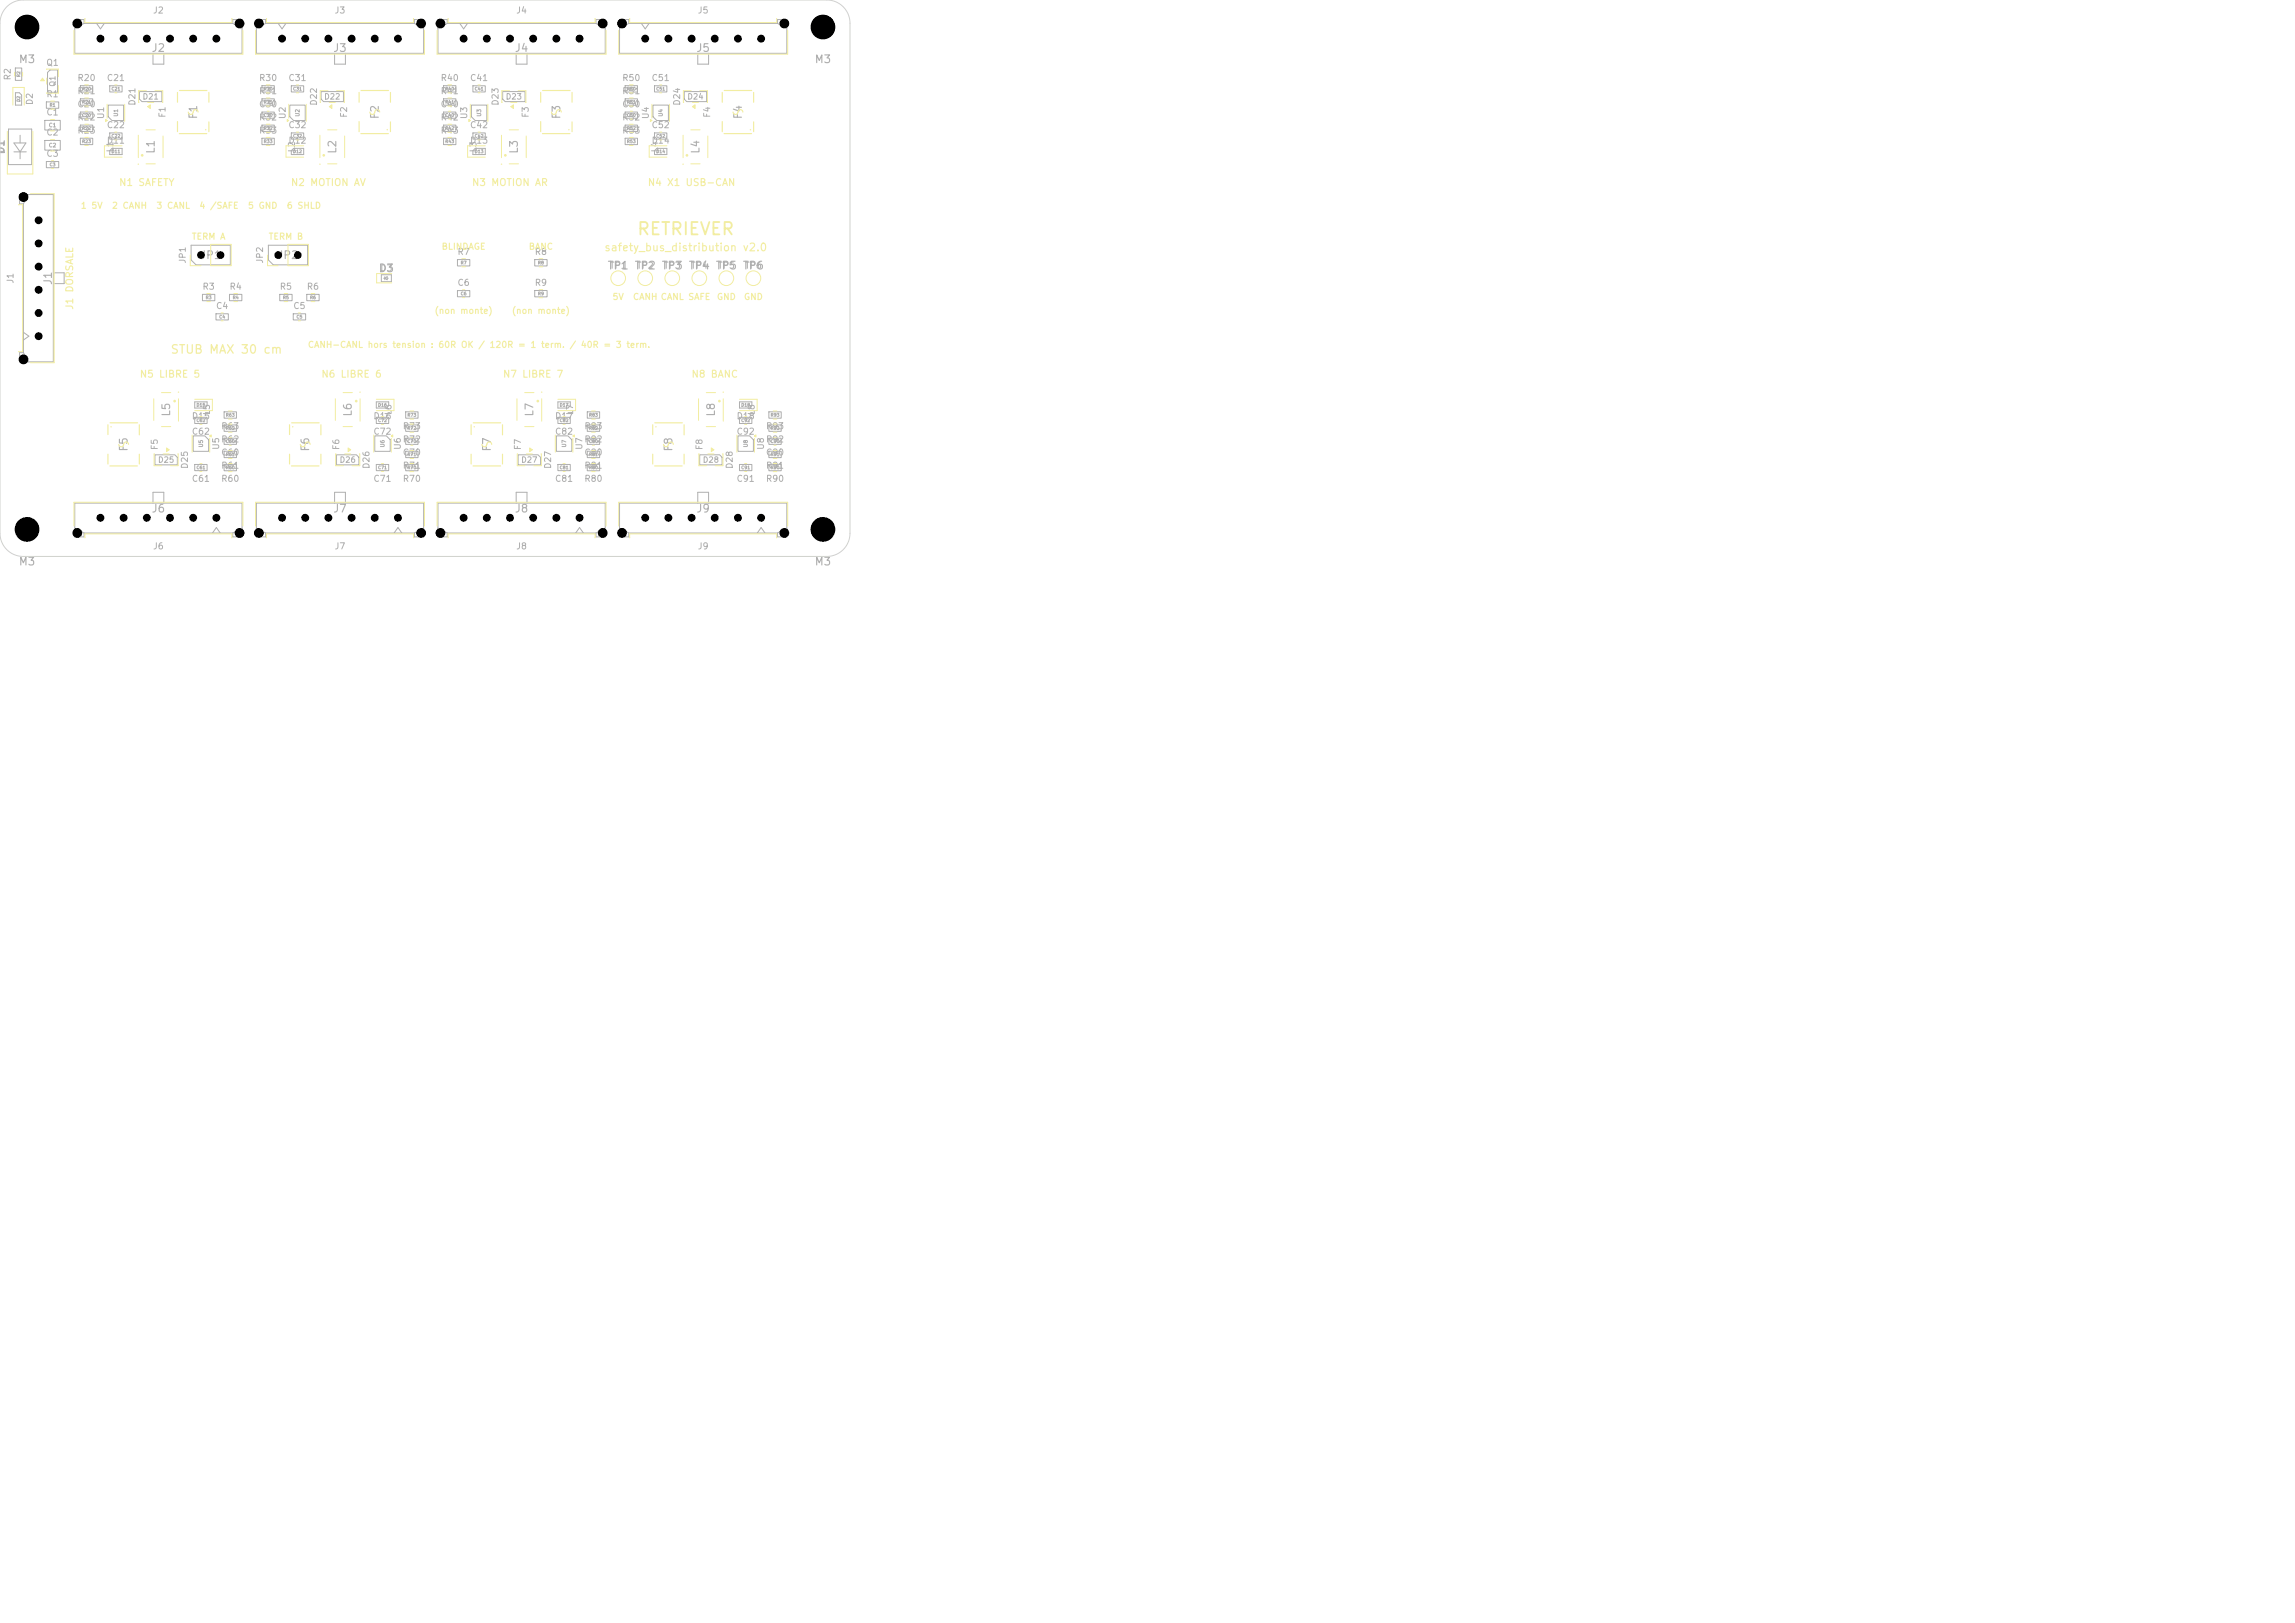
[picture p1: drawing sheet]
<svg xmlns="http://www.w3.org/2000/svg" width="297mm" height="210mm" viewBox="0 0 297 210" stroke-linecap="round" stroke-linejoin="round" font-family="sans-serif">
<defs><g id="words">
<text font-size="1.6" fill="#f2eda1" x="82.3" y="30.8">RETRIEVER</text>
<text font-size="1.1" fill="#f2eda1" x="22" y="46">STUB MAX 30 cm</text>
<g font-size="1" fill="#afafaf">
<text x="2.4" y="8.4">M3</text>
<text x="19.5" y="7">J2</text>
<text x="43" y="7">J3</text>
<text x="66.5" y="7">J4</text>
<text x="90" y="7">J5</text>
<text x="105.4" y="8.4">M3</text>
<text x="25.8" y="15.5" transform="rotate(-90 25.8 15.5)">F1</text>
<text x="49.3" y="15.5" transform="rotate(-90 49.3 15.5)">F2</text>
<text x="72.8" y="15.5" transform="rotate(-90 72.8 15.5)">F3</text>
<text x="96.3" y="15.5" transform="rotate(-90 96.3 15.5)">F4</text>
<text x=".9" y="20.1" transform="rotate(-90 .9 20.1)">D1</text>
<text x="20.3" y="20" transform="rotate(-90 20.3 20)">L1</text>
<text x="43.8" y="20" transform="rotate(-90 43.8 20)">L2</text>
<text x="67.3" y="20" transform="rotate(-90 67.3 20)">L3</text>
<text x="90.8" y="20" transform="rotate(-90 90.8 20)">L4</text>
<text x="25.8" y="33.8">JP1</text>
<text x="35.8" y="33.8">JP2</text>
<text x="48.9" y="35.5">D3</text>
<text x="78.5" y="35.1">TP1 TP2 TP3 TP4 TP5 TP6</text>
<text x="7" y="37" transform="rotate(-90 7 37)">J1</text>
<text x="22.3" y="54" transform="rotate(-90 22.3 54)">L5</text>
<text x="45.8" y="54" transform="rotate(-90 45.8 54)">L6</text>
<text x="69.3" y="54" transform="rotate(-90 69.3 54)">L7</text>
<text x="92.8" y="54" transform="rotate(-90 92.8 54)">L8</text>
<text x="16.8" y="58.5" transform="rotate(-90 16.8 58.5)">F5</text>
<text x="40.3" y="58.5" transform="rotate(-90 40.3 58.5)">F6</text>
<text x="63.8" y="58.5" transform="rotate(-90 63.8 58.5)">F7</text>
<text x="87.3" y="58.5" transform="rotate(-90 87.3 58.5)">F8</text>
<text x="19.5" y="66.6">J6</text>
<text x="43" y="66.6">J7</text>
<text x="66.5" y="66.6">J8</text>
<text x="90" y="66.6">J9</text>
<text x="2.4" y="73.4">M3</text>
<text x="105.4" y="73.4">M3</text>
</g>
<text font-size="1" fill="#f2eda1" x="78.1" y="32.8">safety_bus_distribution v2.0</text>
<g font-size=".9" fill="#f2eda1">
<text x="15.3" y="24.3">N1 SAFETY</text>
<text x="37.6" y="24.3">N2 MOTION AV</text>
<text x="61" y="24.3">N3 MOTION AR</text>
<text x="83.8" y="24.3">N4 X1 USB-CAN</text>
<text x="9.7" y="40.2" transform="rotate(-90 9.7 40.2)">J1 DORSALE</text>
<text x="18" y="49.1">N5 LIBRE 5</text>
<text x="41.5" y="49.1">N6 LIBRE 6</text>
<text x="65" y="49.1">N7 LIBRE 7</text>
<text x="89.4" y="49.1">N8 BANC</text>
</g>
<g font-size=".8" fill="#afafaf">
<text x="19.7" y="1.9">J2</text>
<text x="43.2" y="1.9">J3</text>
<text x="66.7" y="1.9">J4</text>
<text x="90.2" y="1.9">J5</text>
<text x="1.6" y="10.5" transform="rotate(-90 1.6 10.5)">R2</text>
<text x="5.9" y="8.7">Q1</text>
<text x="10" y="10.7">R20</text>
<text x="13.8" y="10.7">C21</text>
<text x="33.5" y="10.7">R30</text>
<text x="37.3" y="10.7">C31</text>
<text x="57" y="10.7">R40</text>
<text x="60.8" y="10.7">C41</text>
<text x="80.5" y="10.7">R50</text>
<text x="84.3" y="10.7">C51</text>
<text x="4.4" y="13.7" transform="rotate(-90 4.4 13.7)">D2</text>
<text x="5.9" y="12.8">R1</text>
<text x="5.9" y="15.1">C1</text>
<text x="5.9" y="17.7">C2</text>
<text x="10" y="12.4">R21</text>
<text x="10" y="14.1">C20</text>
<text x="10" y="15.8">R22</text>
<text x="10" y="17.5">R23</text>
<text x="13.7" y="15.5" transform="rotate(-90 13.7 15.5)">U1</text>
<text x="13.8" y="16.8">C22</text>
<text x="17.7" y="13.7" transform="rotate(-90 17.7 13.7)">D21</text>
<text x="21.6" y="15.3" transform="rotate(-90 21.6 15.3)">F1</text>
<text x="33.5" y="12.4">R31</text>
<text x="33.5" y="14.1">C30</text>
<text x="33.5" y="15.8">R32</text>
<text x="33.5" y="17.5">R33</text>
<text x="37.2" y="15.5" transform="rotate(-90 37.2 15.5)">U2</text>
<text x="37.3" y="16.8">C32</text>
<text x="41.2" y="13.7" transform="rotate(-90 41.2 13.7)">D22</text>
<text x="45.1" y="15.3" transform="rotate(-90 45.1 15.3)">F2</text>
<text x="57" y="15.8">R42</text>
<text x="57" y="17.5">R43</text>
<text x="57" y="14.1">C40</text>
<text x="57" y="12.4">R41</text>
<text x="60.7" y="15.5" transform="rotate(-90 60.7 15.5)">U3</text>
<text x="60.8" y="16.8">C42</text>
<text x="64.7" y="13.7" transform="rotate(-90 64.7 13.7)">D23</text>
<text x="68.6" y="15.3" transform="rotate(-90 68.6 15.3)">F3</text>
<text x="80.5" y="14.1">C50</text>
<text x="80.5" y="15.8">R52</text>
<text x="80.5" y="12.4">R51</text>
<text x="80.5" y="17.5">R53</text>
<text x="84.2" y="15.5" transform="rotate(-90 84.2 15.5)">U4</text>
<text x="84.3" y="16.8">C52</text>
<text x="88.2" y="13.7" transform="rotate(-90 88.2 13.7)">D24</text>
<text x="92.1" y="15.3" transform="rotate(-90 92.1 15.3)">F4</text>
<text x="5.9" y="20.5">C3</text>
<text x="13.8" y="18.8">D11</text>
<text x="14.9" y="19.8" transform="rotate(-90 14.9 19.8)">L1</text>
<text x="37.3" y="18.8">D12</text>
<text x="38.4" y="19.8" transform="rotate(-90 38.4 19.8)">L2</text>
<text x="60.8" y="18.8">D13</text>
<text x="61.9" y="19.8" transform="rotate(-90 61.9 19.8)">L3</text>
<text x="84.3" y="18.8">D14</text>
<text x="85.4" y="19.8" transform="rotate(-90 85.4 19.8)">L4</text>
<text x="24.2" y="34.2" transform="rotate(-90 24.2 34.2)">JP1</text>
<text x="34.2" y="34.2" transform="rotate(-90 34.2 34.2)">JP2</text>
<text x="59.1" y="33.2">R7</text>
<text x="69.1" y="33.2">R8</text>
<text x="78.8" y="35">TP1</text>
<text x="82.3" y="35">TP2</text>
<text x="85.8" y="35">TP3</text>
<text x="89.3" y="35">TP4</text>
<text x="92.8" y="35">TP5</text>
<text x="96.3" y="35">TP6</text>
<text x="1.9" y="36.8" transform="rotate(-90 1.9 36.8)">J1</text>
<text x="26.1" y="37.7">R3</text>
<text x="27.9" y="40.2">C4</text>
<text x="29.6" y="37.7">R4</text>
<text x="36.1" y="37.7">R5</text>
<text x="37.9" y="40.2">C5</text>
<text x="39.6" y="37.7">R6</text>
<text x="59.1" y="37.2">C6</text>
<text x="69.1" y="37.2">R9</text>
<text x="27.4" y="53.8" transform="rotate(-90 27.4 53.8)">L5</text>
<text x="50.9" y="53.8" transform="rotate(-90 50.9 53.8)">L6</text>
<text x="74.4" y="53.8" transform="rotate(-90 74.4 53.8)">L7</text>
<text x="97.9" y="53.8" transform="rotate(-90 97.9 53.8)">L8</text>
<text x="20.6" y="58.3" transform="rotate(-90 20.6 58.3)">F5</text>
<text x="24.8" y="56.4">C62</text>
<text x="24.8" y="54.4">D15</text>
<text x="28.6" y="58.3" transform="rotate(-90 28.6 58.3)">U5</text>
<text x="28.6" y="59.1">C60</text>
<text x="28.6" y="55.7">R63</text>
<text x="28.6" y="57.4">R62</text>
<text x="44.1" y="58.3" transform="rotate(-90 44.1 58.3)">F6</text>
<text x="48.3" y="56.4">C72</text>
<text x="48.3" y="54.4">D16</text>
<text x="52.1" y="58.3" transform="rotate(-90 52.1 58.3)">U6</text>
<text x="52.1" y="55.7">R73</text>
<text x="52.1" y="59.1">C70</text>
<text x="52.1" y="57.4">R72</text>
<text x="67.6" y="58.3" transform="rotate(-90 67.6 58.3)">F7</text>
<text x="71.8" y="54.4">D17</text>
<text x="71.8" y="56.4">C82</text>
<text x="75.6" y="58.3" transform="rotate(-90 75.6 58.3)">U7</text>
<text x="75.6" y="59.1">C80</text>
<text x="75.6" y="57.4">R82</text>
<text x="75.6" y="55.7">R83</text>
<text x="91.1" y="58.3" transform="rotate(-90 91.1 58.3)">F8</text>
<text x="95.3" y="54.4">D18</text>
<text x="95.3" y="56.4">C92</text>
<text x="99.1" y="58.3" transform="rotate(-90 99.1 58.3)">U8</text>
<text x="99.1" y="57.4">R92</text>
<text x="99.1" y="55.7">R93</text>
<text x="99.1" y="59.1">C90</text>
<text x="24.5" y="60.7" transform="rotate(-90 24.5 60.7)">D25</text>
<text x="24.8" y="62.5">C61</text>
<text x="28.6" y="62.5">R60</text>
<text x="28.6" y="60.8">R61</text>
<text x="48" y="60.7" transform="rotate(-90 48 60.7)">D26</text>
<text x="48.3" y="62.5">C71</text>
<text x="52.1" y="60.8">R71</text>
<text x="52.1" y="62.5">R70</text>
<text x="71.5" y="60.7" transform="rotate(-90 71.5 60.7)">D27</text>
<text x="71.8" y="62.5">C81</text>
<text x="75.6" y="62.5">R80</text>
<text x="75.6" y="60.8">R81</text>
<text x="95" y="60.7" transform="rotate(-90 95 60.7)">D28</text>
<text x="95.3" y="62.5">C91</text>
<text x="99.1" y="62.5">R90</text>
<text x="99.1" y="60.8">R91</text>
<text x="19.7" y="71.3">J6</text>
<text x="43.2" y="71.3">J7</text>
<text x="66.7" y="71.3">J8</text>
<text x="90.2" y="71.3">J9</text>
</g>
<g font-size=".8" fill="#f2eda1">
<text x="10.4" y="27.2">1 5V</text>
<text x="14.4" y="27.2">2 CANH</text>
<text x="20.2" y="27.2">3 CANL</text>
<text x="25.7" y="27.2">4 /SAFE</text>
<text x="32" y="27.2">5 GND</text>
<text x="37" y="27.2">6 SHLD</text>
<text x="24.7" y="31.2">TERM A</text>
<text x="34.7" y="31.2">TERM B</text>
<text x="57.1" y="32.5">BLINDAGE</text>
<text x="68.4" y="32.5">BANC</text>
<text x="56.2" y="40.8">(non monte)</text>
<text x="66.2" y="40.8">(non monte)</text>
<text x="79.2" y="39">5V</text>
<text x="81.8" y="39">CANH CANL SAFE</text>
<text x="92.7" y="39">GND</text>
<text x="96.2" y="39">GND</text>
<text x="39.8" y="45.2">CANH-CANL hors tension : 60R OK / 120R = 1 term. / 40R = 3 term.</text>
</g>
<g font-size=".7" fill="#afafaf">
<text x="7.3" y="11.3" transform="rotate(-90 7.3 11.3)">Q1</text>
<text x="18.4" y="13">D21</text>
<text x="41.9" y="13">D22</text>
<text x="65.4" y="13">D23</text>
<text x="88.9" y="13">D24</text>
<text x="20.4" y="60">D25</text>
<text x="43.9" y="60">D26</text>
<text x="67.4" y="60">D27</text>
<text x="90.9" y="60">D28</text>
</g>
<g font-size=".5" fill="#afafaf">
<text x="6.3" y="16.6">C1</text>
<text x="15.4" y="15.2" transform="rotate(-90 15.4 15.2)">U1</text>
<text x="38.9" y="15.2" transform="rotate(-90 38.9 15.2)">U2</text>
<text x="62.4" y="15.2" transform="rotate(-90 62.4 15.2)">U3</text>
<text x="85.9" y="15.2" transform="rotate(-90 85.9 15.2)">U4</text>
<text x="6.3" y="19.2">C2</text>
<text x="26.4" y="58" transform="rotate(-90 26.4 58)">U5</text>
<text x="49.9" y="58" transform="rotate(-90 49.9 58)">U6</text>
<text x="73.4" y="58" transform="rotate(-90 73.4 58)">U7</text>
<text x="96.9" y="58" transform="rotate(-90 96.9 58)">U8</text>
</g>
<g font-size=".4" fill="#afafaf">
<text x="2.7" y="10" transform="rotate(-90 2.7 10)">R2</text>
<text x="10.6" y="11.8">R20</text>
<text x="14.4" y="11.8">C21</text>
<text x="34.1" y="11.8">R30</text>
<text x="37.9" y="11.8">C31</text>
<text x="57.6" y="11.8">R40</text>
<text x="61.4" y="11.8">C41</text>
<text x="81.1" y="11.8">R50</text>
<text x="84.9" y="11.8">C51</text>
<text x="2.7" y="13.2" transform="rotate(-90 2.7 13.2)">D2</text>
<text x="6.4" y="13.9">R1</text>
<text x="10.6" y="13.5">R21</text>
<text x="10.6" y="15.2">C20</text>
<text x="10.6" y="16.9">R22</text>
<text x="14.4" y="17.9">C22</text>
<text x="34.1" y="13.5">R31</text>
<text x="34.1" y="15.2">C30</text>
<text x="34.1" y="16.9">R32</text>
<text x="37.9" y="17.9">C32</text>
<text x="57.6" y="16.9">R42</text>
<text x="57.6" y="15.2">C40</text>
<text x="57.6" y="13.5">R41</text>
<text x="61.4" y="17.9">C42</text>
<text x="81.1" y="15.2">C50</text>
<text x="81.1" y="16.9">R52</text>
<text x="81.1" y="13.5">R51</text>
<text x="84.9" y="17.9">C52</text>
<text x="6.4" y="21.6">C3</text>
<text x="10.6" y="18.6">R23</text>
<text x="14.4" y="19.9">D11</text>
<text x="34.1" y="18.6">R33</text>
<text x="37.9" y="19.9">D12</text>
<text x="57.6" y="18.6">R43</text>
<text x="61.4" y="19.9">D13</text>
<text x="81.1" y="18.6">R53</text>
<text x="84.9" y="19.9">D14</text>
<text x="59.6" y="34.3">R7</text>
<text x="69.6" y="34.3">R8</text>
<text x="26.6" y="38.8">R3</text>
<text x="28.3" y="41.3">C4</text>
<text x="30.1" y="38.8">R4</text>
<text x="36.6" y="38.8">R5</text>
<text x="38.3" y="41.3">C5</text>
<text x="40.1" y="38.8">R6</text>
<text x="59.6" y="38.3">C6</text>
<text x="69.6" y="38.3">R9</text>
<text x="25.4" y="52.7">D15</text>
<text x="48.9" y="52.7">D16</text>
<text x="72.4" y="52.7">D17</text>
<text x="95.9" y="52.7">D18</text>
<text x="25.4" y="54.7">C62</text>
<text x="29.2" y="57.4">C60</text>
<text x="29.2" y="54">R63</text>
<text x="29.2" y="55.7">R62</text>
<text x="29.2" y="59.1">R61</text>
<text x="48.9" y="54.7">C72</text>
<text x="52.7" y="54">R73</text>
<text x="52.7" y="57.4">C70</text>
<text x="52.7" y="55.7">R72</text>
<text x="52.7" y="59.1">R71</text>
<text x="72.4" y="54.7">C82</text>
<text x="76.2" y="59.1">R81</text>
<text x="76.2" y="57.4">C80</text>
<text x="76.2" y="55.7">R82</text>
<text x="76.2" y="54">R83</text>
<text x="95.9" y="54.7">C92</text>
<text x="99.7" y="55.7">R92</text>
<text x="99.7" y="59.1">R91</text>
<text x="99.7" y="54">R93</text>
<text x="99.7" y="57.4">C90</text>
<text x="25.4" y="60.8">C61</text>
<text x="29.2" y="60.8">R60</text>
<text x="48.9" y="60.8">C71</text>
<text x="52.7" y="60.8">R70</text>
<text x="72.4" y="60.8">C81</text>
<text x="76.2" y="60.8">R80</text>
<text x="95.9" y="60.8">C91</text>
<text x="99.7" y="60.8">R90</text>
</g>
</g></defs>
<g fill="none" stroke="#afafaf" stroke-width=".13">
<path d="M1.1 16.7h3v4.6h-3zM1.8 19.6h1.6M1.8 18.5h1.6l-.8 1.1zM2 8.8h.8v1.6h-.8zM2 12h.5l.3 .3v1.3h-.8zM2.6 17.5v1M2.6 19.6v1M5.8 15.6h2v1.2h-2zM5.8 18.2h2v1.2h-2zM6 13.2h1.6v.8h-1.6zM6.2 9.4l.3-.3h.9v2.8h-1.2zM10.4 11.1h1.6v.8h-1.6z"/>
<path d="M10.4 12.8h1.6v.8h-1.6zM10.4 14.5h1.6v.8h-1.6zM10.4 16.2h1.6v.8h-1.6zM10.4 17.9h1.6v.8h-1.6zM10.9 3v-.5h-1.2v4.4h21.6v-4.4h-1.2v.5M10.9 3h19.2M10.9 3l-1.2 .7M12.5 3l.5 .7 .5-.7M14 13.6h2v2h-1.5l-.5-.5zM14.2 11.1h1.6v.8h-1.6zM14.2 17.2h1.6v.8h-1.6zM14.2 19.5l.3-.3h1.3v.8h-1.6z"/>
<path d="M18.1 11.9h2.8v1.3h-2.5l-.3-.4zM19.8 6.9v1.4h1.4v-1.4M30.1 3l1.2 .7M33.9 11.1h1.6v.8h-1.6zM33.9 12.8h1.6v.8h-1.6zM33.9 14.5h1.6v.8h-1.6zM33.9 16.2h1.6v.8h-1.6zM33.9 17.9h1.6v.8h-1.6zM34.4 3v-.5h-1.2v4.4h21.6v-4.4h-1.2v.5M34.4 3h19.2M34.4 3l-1.2 .7M36 3l.5 .7 .5-.7"/>
<path d="M37.5 13.6h2v2h-1.5l-.5-.5zM37.7 17.2h1.6v.8h-1.6zM37.7 11.1h1.6v.8h-1.6zM37.7 19.5l.3-.3h1.3v.8h-1.6zM41.6 11.9h2.8v1.3h-2.5l-.3-.4zM43.3 6.9v1.4h1.4v-1.4M53.6 3l1.2 .7M57.4 16.2h1.6v.8h-1.6zM57.4 17.9h1.6v.8h-1.6zM57.4 14.5h1.6v.8h-1.6zM57.4 12.8h1.6v.8h-1.6zM57.4 11.1h1.6v.8h-1.6z"/>
<path d="M57.9 3v-.5h-1.2v4.4h21.6v-4.4h-1.2v.5M57.9 3l-1.2 .7M57.9 3h19.2M59.5 3l.5 .7 .5-.7M61 13.6h2v2h-1.5l-.5-.5zM61.2 19.5l.3-.3h1.3v.8h-1.6zM61.2 17.2h1.6v.8h-1.6zM61.2 11.1h1.6v.8h-1.6zM65 11.9h3v1.3h-2.6l-.4-.4zM66.8 6.9v1.4h1.4v-1.4M77.1 3l1.2 .7M80.9 11.1h1.6v.8h-1.6z"/>
<path d="M80.9 14.5h1.6v.8h-1.6zM80.9 16.2h1.6v.8h-1.6zM80.9 12.8h1.6v.8h-1.6zM80.9 17.9h1.6v.8h-1.6zM81.4 3v-.5h-1.2v4.4h21.6v-4.4h-1.2v.5M81.4 3h19.2M81.4 3l-1.2 .7M83 3l.5 .7 .5-.7M84.5 13.6h2v2h-1.5l-.5-.5zM84.7 19.5l.3-.3h1.3v.8h-1.6zM84.7 17.2h1.6v.8h-1.6zM84.7 11.1h1.6v.8h-1.6z"/>
<path d="M88.5 11.9h2.9v1.3h-2.5l-.4-.4zM90.3 6.9v1.4h1.4v-1.4M100.6 3l1.2 .7M3 26.4h-.5v-1.2h4.4v21.6h-4.4v-1.2h.5M3 26.4v19.2M3.7 25.2l-.7 1.2M6 20.9h1.6v.8h-1.6zM6.9 35.3h1.4v1.4h-1.4M24.7 31.7h5.1v2.6h-4.4l-.7-.7zM26.2 38.1h1.6v.8h-1.6zM29.7 38.1h1.6v.8h-1.6zM34.7 31.7h5.1v2.6h-4.4l-.7-.7z"/>
<path d="M36.2 38.1h1.6v.8h-1.6zM39.7 38.1h1.6v.8h-1.6zM49.4 35.6h1.3v.9h-1.3zM49.6 36h.2M49.8 36l.3-.2v.4zM49.8 35.8v.4M50.1 36h.1M59.2 33.6h1.6v.8h-1.6zM59.2 37.6h1.6v.8h-1.6zM69.2 33.6h1.6v.8h-1.6zM69.2 37.6h1.6v.8h-1.6zM3 43l.7 .5-.7 .5"/>
<path d="M3 45.6l.7 1.2M20 58.9h2.6l.3 .3v1h-2.9zM25 56.4h1.5l.5 .5v1.5h-2zM25.2 54h1.6v.8h-1.6zM25.2 52h1.6v.5l-.3 .3h-1.3zM27.9 40.6h1.7v.8h-1.7zM29 56.7h1.6v.8h-1.6zM29 53.3h1.6v.8h-1.6zM29 55h1.6v.8h-1.6zM29 58.4h1.6v.8h-1.6zM37.9 40.6h1.7v.8h-1.7zM43.6 58.9h2.5l.3 .3v1h-2.8z"/>
<path d="M48.5 56.4h1.5l.5 .5v1.5h-2zM48.7 54h1.6v.8h-1.6zM48.7 52h1.6v.5l-.3 .3h-1.3zM52.5 53.3h1.6v.8h-1.6zM52.5 56.7h1.6v.8h-1.6zM52.5 55h1.6v.8h-1.6zM52.5 58.4h1.6v.8h-1.6zM67 58.9h2.6l.4 .3v1h-3zM72 56.4h1.5l.5 .5v1.5h-2zM72.2 52h1.6v.5l-.3 .3h-1.3zM72.2 54h1.6v.8h-1.6zM76 58.4h1.6v.8h-1.6z"/>
<path d="M76 56.7h1.6v.8h-1.6zM76 55h1.6v.8h-1.6zM76 53.3h1.6v.8h-1.6zM90.5 58.9h2.6l.3 .3v1h-2.9zM95.5 56.4h1.5l.5 .5v1.5h-2zM95.7 52h1.6v.5l-.3 .3h-1.3zM95.7 54h1.6v.8h-1.6zM99.5 55h1.6v.8h-1.6zM99.5 58.4h1.6v.8h-1.6zM99.5 53.3h1.6v.8h-1.6zM99.5 56.7h1.6v.8h-1.6zM9.7 68.3l1.2 .7"/>
<path d="M10.9 69v.5h-1.2v-4.4h21.6v4.4h-1.2v-.5M10.9 69h19.2M19.8 65.1v-1.4h1.4v1.4M25.2 60.1h1.6v.8h-1.6zM27.5 69l.5-.7 .5 .7M29 60.1h1.6v.8h-1.6zM31.3 68.3l-1.2 .7M33.2 68.3l1.2 .7M34.4 69v.5h-1.2v-4.4h21.6v4.4h-1.2v-.5M34.4 69h19.2M43.3 65.1v-1.4h1.4v1.4M48.7 60.1h1.6v.8h-1.6z"/>
<path d="M51 69l.5-.7 .5 .7M52.5 60.1h1.6v.8h-1.6zM54.8 68.3l-1.2 .7M56.7 68.3l1.2 .7M57.9 69v.5h-1.2v-4.4h21.6v4.4h-1.2v-.5M57.9 69h19.2M66.8 65.1v-1.4h1.4v1.4M72.2 60.1h1.6v.8h-1.6zM74.5 69l.5-.7 .5 .7M76 60.1h1.6v.8h-1.6zM78.3 68.3l-1.2 .7M80.2 68.3l1.2 .7"/>
<path d="M81.4 69v.5h-1.2v-4.4h21.6v4.4h-1.2v-.5M81.4 69h19.2M90.3 65.1v-1.4h1.4v1.4M95.7 60.1h1.6v.8h-1.6zM98 69l.5-.7 .5 .7M99.5 60.1h1.6v.8h-1.6zM101.8 68.3l-1.2 .7"/>
</g>
<g fill="none" stroke="#f2eda1" stroke-width=".13">
<path d="M13.7 15.5l.2 .1-.2 .1zM13.9 13.5v1.8M16.1 13.5v2.2M61.9 17.1h.2M61.9 18.1h.2"/>
<circle cx="87" cy="36" r=".95"/>
</g>
<path d="M13.7 15.5l.2 .1-.2 .1z" fill="#f2eda1"/>
<g fill="none" stroke="#f2eda1" stroke-width=".13">
<path d="M1.9 9.4v.4M2.9 9.4v.4M14.9 11h.2M14.9 12h.2M17.9 17.5v2.9M18.9 16.8h1.2M21.1 17.6v2.8M34.5 11h.4M34.5 12h.4M34.5 12.7h.4M34.5 13.7h.4M56.6 3.9v3.1h21.8v-3.1"/>
<path d="M58 16.1h.4M58 17.1h.4M58 2.4v.5h19v-.5M77 2.4h.1M18.9 21.2h1.2M24.6 33v1.4h1.4M27.3 31.6h2.6v2.8h-2.6zM69.8 33.5h.4M69.8 34.5h.4M49.4 53.9h.2M49.4 54.9h.2M53.1 53.2h.4"/>
<path d="M53.1 54.2h.4M72.2 51.7h2.3v1.4h-2.3M76.6 60h.4M100.1 60h.4M76.6 61h.4M100.1 61h.4"/>
<circle cx="17.9" cy="21.2" r=".03"/>
<circle cx="83.5" cy="36" r=".95"/>
<circle cx="94" cy="36" r=".95"/>
<circle cx="61.4" cy="55.2" r=".03"/>
</g>
<path d="M61 55v1.2M61 58.8v1.2M61.2 54.7h3.6M62.4 57.5l.1 .2 .2 .1 .2-.1 .1-.2M63 57.5l.1-.2 .2-.1 .2 .1 .1 .2M65 55v1.3M65 58.8v1.2M61.2 60.3h3.6" fill="none" stroke="#f2eda1" stroke-width=".15"/>
<circle cx="18.4" cy="20.1" r=".17" fill="#f2eda1"/>
<g fill="none" stroke="#f2eda1" stroke-width=".13">
<path d="M58 17.8h.4M58 18.8h.4M48.4 56.3v2.2M50.6 56.7v1.8M50.6 56.4l.2-.1v.3zM100.1 54.9h.4M100.1 55.9h.4M56.6 68.1v-3.1h21.8v3.1M58 69.6v-.5h19v.5M77 69.6h.1"/>
<circle cx="90.5" cy="36" r=".95"/>
</g>
<path d="M50.6 56.4l.2-.1v.3z" fill="#f2eda1"/>
<g fill="none" stroke="#f2eda1" stroke-width=".13">
<path d="M85.4 17.1h.2M85.4 18.1h.2M26.8 38h.4M26.8 39h.4M30.3 38h.4M30.3 39h.4M25.9 60h.2M29.7 56.6h.2M29.7 57.6h.2M95.4 56.3v2.2M97.6 56.7v1.8M97.6 56.4l.2-.1v.3z"/>
<path d="M25.9 61h.2"/>
<circle cx="37.9" cy="55.2" r=".03"/>
</g>
<path d="M37.5 55v1.2M37.5 58.8v1.2M37.7 54.7h3.6M38.9 57.5l.1 .3h.3l.1-.1 .2-.4 .2-.1 .2 .1 .1 .2M41.5 55v1.3M41.5 58.8v1.2M37.7 60.3h3.6" fill="none" stroke="#f2eda1" stroke-width=".15"/>
<path d="M97.6 56.4l.2-.1v.3z" fill="#f2eda1"/>
<g fill="none" stroke="#f2eda1" stroke-width=".13">
<path d="M41.4 17.5v2.9M42.4 16.8h1.2M44.6 17.6v2.8M81.5 11h.4M81.5 12h.4M42.4 21.2h1.2M100.1 58.3h.4M100.1 59.3h.4"/>
<circle cx="97.1" cy="16.8" r=".03"/>
<circle cx="41.4" cy="21.2" r=".03"/>
</g>
<path d="M93.5 12v1.2M93.5 15.7v1.3M93.7 17.3h3.6M93.7 11.7h3.6M94.9 14.5l.1 .2 .2 .1 .2-.1 .1-.2M95.5 14.5l.1-.2 .2-.1 .2 .1 .1 .2M97.5 12v1.2M97.5 15.8v1.2" fill="none" stroke="#f2eda1" stroke-width=".15"/>
<circle cx="41.9" cy="20.1" r=".17" fill="#f2eda1"/>
<g fill="none" stroke="#f2eda1" stroke-width=".13">
<path d="M2.4 26.5h.1M2.4 26.5h.5v19h-.5M3.9 25.1h3.1v21.8h-3.1M43.5 58.7l-.1 1.6h1M44.6 58.7h.8M45 58l.4 .2-.4 .2zM46.5 58.7l.1 1.6h-1"/>
<circle cx="97.5" cy="36" r=".95"/>
</g>
<path d="M45 58l.4 .2-.4 .2z" fill="#f2eda1"/>
<g fill="none" stroke="#f2eda1" stroke-width=".13">
<path d="M64.9 17.5v2.9M65.9 16.8h1.2M68.1 17.6v2.8M65.9 21.2h1.2"/>
<circle cx="64.9" cy="21.2" r=".03"/>
</g>
<circle cx="65.4" cy="20.1" r=".17" fill="#f2eda1"/>
<path d="M33.1 3.9v3.1h21.8v-3.1M34.5 2.4v.5h19v-.5M42.4 11.7h-1l.1 1.6M42.6 13.3h.8M42.6 13.8l.3-.2v.4zM43.6 11.7h1l-.1 1.6" fill="none" stroke="#f2eda1" stroke-width=".13"/>
<path d="M42.6 13.8l.3-.2v.4z" fill="#f2eda1"/>
<g fill="none" stroke="#f2eda1" stroke-width=".13">
<path d="M14.9 17.1h.2M14.9 18.1h.2M81.6 14.4h.2M81.6 15.4h.2M84.2 15.5l.2 .1-.2 .1zM84.4 13.5v1.8M86.6 13.5v2.2M38.6 40.5h.3M38.6 41.5h.3M72.9 53.9h.2M72.9 54.9h.2"/>
<circle cx="73.6" cy="16.8" r=".03"/>
</g>
<path d="M70 12v1.2M70 15.7v1.3M70.2 17.3h3.6M70.2 11.7h3.6M71.4 14.5l.1 .2 .2 .1 .2-.1 .1-.2M72 14.5l.1-.2 .2-.1 .2 .1 .1 .2M74 12v1.2M74 15.8v1.2" fill="none" stroke="#f2eda1" stroke-width=".15"/>
<path d="M84.2 15.5l.2 .1-.2 .1z" fill="#f2eda1"/>
<path d="M66.9 51.6v2.8M67.9 50.8h1.2M67.9 55.2h1.2M70.1 51.6v2.9" fill="none" stroke="#f2eda1" stroke-width=".13"/>
<circle cx="69.6" cy="51.9" r=".17" fill="#f2eda1"/>
<g fill="none" stroke="#f2eda1" stroke-width=".13">
<path d="M6.6 13.1h.4M6.6 14.1h.4M11 11h.4M11 12h.4M38.4 17.1h.2M38.4 18.1h.2M88.4 17.5v2.9M89.4 16.8h1.2M91.6 17.6v2.8M89.4 21.2h1.2M49.4 60h.2M49.4 61h.2"/>
<circle cx="88.4" cy="21.3" r=".03"/>
<circle cx="70.1" cy="50.7" r=".03"/>
<circle cx="84.9" cy="55.2" r=".03"/>
</g>
<path d="M84.5 55v1.2M84.5 58.8v1.2M84.7 54.7h3.6M85.9 57.5l.1 .2 .2 .1 .2-.1 .1-.2M86.5 57.5l.1-.2 .2-.1 .2 .1 .1 .2M88.5 55v1.3M88.5 58.8v1.2M84.7 60.3h3.6" fill="none" stroke="#f2eda1" stroke-width=".15"/>
<circle cx="88.9" cy="20.1" r=".17" fill="#f2eda1"/>
<g fill="none" stroke="#f2eda1" stroke-width=".13">
<path d="M61.9 11h.2M61.9 12h.2M6.7 20.8h.2M6.7 21.8h.2M29.6 53.2h.4M29.6 54.2h.4M53.2 56.6h.2M53.2 57.6h.2M90.4 51.6v2.8M91.4 50.8h1.2M91.4 55.2h1.2M93.6 51.6v2.9"/>
<path d="M95.7 51.7h2.3v1.4h-2.3M100.1 53.2h.4M100.1 54.2h.4"/>
<circle cx="26.6" cy="16.8" r=".03"/>
</g>
<path d="M23 12v1.2M23 15.7v1.3M23.2 17.3h3.6M23.2 11.7h3.6M24.4 14.5l.1 .2 .2 .1 .2-.1 .1-.2M25 14.5l.1-.2 .2-.1 .2 .1 .1 .2M27 12v1.2M27 15.8v1.2" fill="none" stroke="#f2eda1" stroke-width=".15"/>
<circle cx="93.1" cy="51.9" r=".18" fill="#f2eda1"/>
<g fill="none" stroke="#f2eda1" stroke-width=".13">
<path d="M18.9 11.7h-1l.1 1.6M19.1 13.3h.8M19.1 13.8l.3-.2v.4zM20.1 11.7h1l-.1 1.6M38.4 11h.2M38.4 12h.2M36.8 38h.4M36.8 39h.4M48.7 51.7h2.3v1.4h-2.3M72.9 60h.2M72.9 61h.2"/>
<circle cx="80" cy="36" r=".95"/>
<circle cx="14.4" cy="55.2" r=".03"/>
<circle cx="93.6" cy="50.7" r=".03"/>
</g>
<path d="M14 55v1.2M14 58.8v1.2M14.2 54.7h3.6M15.4 57.5l.1 .2 .2 .1 .2-.1 .1-.2M16 57.5l.1-.2 .2-.1 .2 .1 .1 .2M18 55v1.3M18 58.8v1.2M14.2 60.3h3.6" fill="none" stroke="#f2eda1" stroke-width=".15"/>
<path d="M19.1 13.8l.3-.2v.4z" fill="#f2eda1"/>
<path d="M81.5 16.1h.4M81.5 17.1h.4M19.9 51.6v2.8M20.9 50.8h1.2M20.9 55.2h1.2M23.1 51.6v2.9" fill="none" stroke="#f2eda1" stroke-width=".13"/>
<circle cx="22.6" cy="51.9" r=".17" fill="#f2eda1"/>
<g fill="none" stroke="#f2eda1" stroke-width=".13">
<path d="M.9 17v5.5h3.4v-5.5M5.5 10.1l.2 .4h-.4zM6 9l1.6-.1v1M6 10.1v.8M7.6 11.1v1l-1.6-.1M58.1 14.4h.2M58.1 15.4h.2M59.8 33.5h.4M59.8 34.5h.4M96.4 60h.2M33.1 68.1v-3.1h21.8v3.1M34.5 69.6v-.5h19v.5"/>
<path d="M96.4 61h.2"/>
<circle cx="50.1" cy="16.8" r=".03"/>
<circle cx="23.1" cy="50.7" r=".03"/>
</g>
<path d="M46.5 12v1.2M46.5 15.7v1.3M46.7 17.3h3.6M46.7 11.7h3.6M47.9 14.5l.1 .2 .3 .1 .1-.1 .2-.4 .2-.1 .2 .1 .1 .2M50.5 12v1.2M50.5 15.8v1.2" fill="none" stroke="#f2eda1" stroke-width=".15"/>
<path d="M5.5 10.1l.2 .4h-.4z" fill="#f2eda1"/>
<g fill="none" stroke="#f2eda1" stroke-width=".13">
<path d="M11 12.7h.4M11 13.7h.4M11 16.1h.4M11 17.1h.4M11.1 14.4h.2M11.1 15.4h.2M15.8 18.9h-2.3v1.4h2.3M60.7 15.5l.2 .1-.2 .1zM60.9 13.5v1.8M63.1 13.5v2.2M80.1 3.9v3.1h21.8v-3.1M81.5 12.7h.4"/>
<path d="M81.5 13.7h.4M81.5 17.8h.4M81.5 18.8h.4M81.5 2.4v.5h19v-.5M81.5 2.4h.1M86.3 18.9h-2.3v1.4h2.3M25.9 53.9h.2M25.9 54.9h.2M28.6 40.5h.3M28.6 41.5h.3M29.6 54.9h.4M29.6 55.9h.4"/>
<path d="M9.6 68.1v-3.1h21.8v3.1M11 69.6v-.5h19v.5M11 69.6h.1"/>
</g>
<path d="M60.7 15.5l.2 .1-.2 .1z" fill="#f2eda1"/>
<g fill="none" stroke="#f2eda1" stroke-width=".13">
<path d="M34.6 14.4h.2M34.6 15.4h.2M39.3 18.9h-2.3v1.4h2.3M58 12.7h.4M58 13.7h.4M62.8 18.9h-2.3v1.4h2.3M34.6 33v1.4h1.4M37.3 31.6h2.6v2.8h-2.6zM59.9 37.5h.2M59.9 38.5h.2M24.9 56.3v2.2M25.2 51.7h2.3v1.4h-2.3"/>
<path d="M27.1 56.7v1.8M27.1 56.4l.2-.1v.3zM53.1 54.9h.4M53.1 55.9h.4"/>
</g>
<path d="M27.1 56.4l.2-.1v.3z" fill="#f2eda1"/>
<path d="M58 11h.4M58 12h.4M71.9 56.3v2.2M74.1 56.7v1.8M74.1 56.4l.2-.1v.3zM76.6 58.3h.4M76.6 59.3h.4M96.4 53.9h.2M96.4 54.9h.2" fill="none" stroke="#f2eda1" stroke-width=".13"/>
<path d="M74.1 56.4l.2-.1v.3z" fill="#f2eda1"/>
<path d="M6.5 15.5h.6M6.5 16.9h.6M34.5 16.1h.4M34.5 17.1h.4M89.4 11.7h-1l.1 1.6M89.6 13.3h.8M89.6 13.8l.4-.2v.4zM90.6 11.7h1l-.1 1.6M29.6 60h.4M29.6 61h.4" fill="none" stroke="#f2eda1" stroke-width=".13"/>
<path d="M89.6 13.8l.4-.2v.4z" fill="#f2eda1"/>
<path d="M43.4 51.6v2.8M44.4 50.8h1.2M44.4 55.2h1.2M46.6 51.6v2.9" fill="none" stroke="#f2eda1" stroke-width=".13"/>
<circle cx="46.1" cy="51.9" r=".17" fill="#f2eda1"/>
<g fill="none" stroke="#f2eda1" stroke-width=".13">
<path d="M67 58.7l-.1 1.6h1M68.1 58.7h.8M68.6 58l.3 .2-.3 .2zM70 58.7l.1 1.6h-1"/>
<circle cx="46.6" cy="50.8" r=".03"/>
</g>
<path d="M68.6 58l.3 .2-.3 .2z" fill="#f2eda1"/>
<path d="M65.9 11.7h-1l.1 1.6M66.1 13.3h.8M66.1 13.8l.3-.2v.4zM67.1 11.7h1l-.1 1.6M40.3 38h.4M40.3 39h.4" fill="none" stroke="#f2eda1" stroke-width=".13"/>
<path d="M66.1 13.8l.3-.2v.4z" fill="#f2eda1"/>
<g fill="none" stroke="#f2eda1" stroke-width=".13">
<path d="M1.7 13.6v-2.3h1.4v2.3M6.5 18.1h.6M6.5 19.5h.6M9.6 3.9v3.1h21.8v-3.1M11 17.8h.4M11 18.8h.4M11 2.4v.5h19v-.5M11 2.4h.1M85.4 11h.2M85.4 12h.2M69.8 37.5h.4M69.8 38.5h.4"/>
<path d="M29.6 58.3h.4M29.6 59.3h.4M53.1 58.3h.4M53.1 59.3h.4M53.1 60h.4M76.6 54.9h.4M76.6 55.9h.4M76.7 56.6h.2M76.7 57.6h.2M90.5 58.7l-.1 1.6h1M91.6 58.7h.8M92.1 58l.3 .2-.3 .2z"/>
<path d="M93.5 58.7l.1 1.6h-1M100.2 56.6h.2M100.2 57.6h.2M53.1 61h.4"/>
</g>
<path d="M92.1 58l.3 .2-.3 .2z" fill="#f2eda1"/>
<path d="M34.5 17.8h.4M34.5 18.8h.4M37.2 15.5l.2 .1-.2 .1zM37.4 13.5v1.8M39.6 13.5v2.2M50.7 35.4h-2v1.2h2M76.6 53.2h.4M76.6 54.2h.4M80.1 68.1v-3.1h21.8v3.1M81.5 69.6v-.5h19v.5M81.5 69.6h.1" fill="none" stroke="#f2eda1" stroke-width=".13"/>
<path d="M37.2 15.5l.2 .1-.2 .1z" fill="#f2eda1"/>
<path d="M20 58.7l-.1 1.6h1M21.1 58.7h.8M21.5 58l.4 .2-.4 .2zM23 58.7l.1 1.6h-1" fill="none" stroke="#f2eda1" stroke-width=".13"/>
<path d="M21.5 58l.4 .2-.4 .2z" fill="#f2eda1"/>
<path d="M.9 .9a3 3 0 0 1 2.1-.9h104a3 3 0 0 1 3 3v66a3 3 0 0 1-3 3h-104a3 3 0 0 1-3-3v-66a3 3 0 0 1 .9-2.1z" fill="none" stroke="#d0d2cd" stroke-width=".13"/>
<g fill="#000">
<circle cx="3.5" cy="3.5" r="1.6"/>
<circle cx="10" cy="3" r=".63"/>
<circle cx="13" cy="5" r=".51"/>
<circle cx="16" cy="5" r=".51"/>
<circle cx="19" cy="5" r=".51"/>
<circle cx="22" cy="5" r=".51"/>
<circle cx="25" cy="5" r=".51"/>
<circle cx="28" cy="5" r=".51"/>
<circle cx="31" cy="3" r=".63"/>
<circle cx="33.5" cy="3" r=".63"/>
<circle cx="36.5" cy="5" r=".51"/>
<circle cx="39.5" cy="5" r=".51"/>
<circle cx="42.5" cy="5" r=".51"/>
<circle cx="45.5" cy="5" r=".51"/>
<circle cx="48.5" cy="5" r=".51"/>
<circle cx="51.5" cy="5" r=".51"/>
<circle cx="54.5" cy="3" r=".63"/>
<circle cx="57" cy="3" r=".63"/>
<circle cx="60" cy="5" r=".51"/>
<circle cx="63" cy="5" r=".51"/>
<circle cx="66" cy="5" r=".51"/>
<circle cx="69" cy="5" r=".51"/>
<circle cx="72" cy="5" r=".51"/>
<circle cx="75" cy="5" r=".51"/>
<circle cx="78" cy="3" r=".63"/>
<circle cx="80.5" cy="3" r=".63"/>
<circle cx="83.5" cy="5" r=".51"/>
<circle cx="86.5" cy="5" r=".51"/>
<circle cx="89.5" cy="5" r=".51"/>
<circle cx="92.5" cy="5" r=".51"/>
<circle cx="95.5" cy="5" r=".51"/>
<circle cx="98.5" cy="5" r=".51"/>
<circle cx="101.5" cy="3" r=".63"/>
<circle cx="106.5" cy="3.5" r="1.6"/>
<circle cx="3" cy="25.5" r=".63"/>
<circle cx="5" cy="28.5" r=".51"/>
<circle cx="5" cy="31.5" r=".51"/>
<circle cx="5" cy="34.5" r=".51"/>
<circle cx="5" cy="37.5" r=".51"/>
<circle cx="26" cy="33" r=".5"/>
<circle cx="28.5" cy="33" r=".5"/>
<circle cx="36" cy="33" r=".5"/>
<circle cx="38.5" cy="33" r=".5"/>
<circle cx="3" cy="46.5" r=".63"/>
<circle cx="5" cy="43.5" r=".51"/>
<circle cx="5" cy="40.5" r=".51"/>
<circle cx="3.5" cy="68.5" r="1.6"/>
<circle cx="10" cy="69" r=".63"/>
<circle cx="13" cy="67" r=".51"/>
<circle cx="16" cy="67" r=".51"/>
<circle cx="19" cy="67" r=".51"/>
<circle cx="22" cy="67" r=".51"/>
<circle cx="25" cy="67" r=".51"/>
<circle cx="28" cy="67" r=".51"/>
<circle cx="31" cy="69" r=".63"/>
<circle cx="33.5" cy="69" r=".63"/>
<circle cx="36.5" cy="67" r=".51"/>
<circle cx="39.5" cy="67" r=".51"/>
<circle cx="42.5" cy="67" r=".51"/>
<circle cx="45.5" cy="67" r=".51"/>
<circle cx="48.5" cy="67" r=".51"/>
<circle cx="51.5" cy="67" r=".51"/>
<circle cx="54.5" cy="69" r=".63"/>
<circle cx="57" cy="69" r=".63"/>
<circle cx="60" cy="67" r=".51"/>
<circle cx="63" cy="67" r=".51"/>
<circle cx="66" cy="67" r=".51"/>
<circle cx="69" cy="67" r=".51"/>
<circle cx="72" cy="67" r=".51"/>
<circle cx="75" cy="67" r=".51"/>
<circle cx="78" cy="69" r=".63"/>
<circle cx="80.5" cy="69" r=".63"/>
<circle cx="83.5" cy="67" r=".51"/>
<circle cx="86.5" cy="67" r=".51"/>
<circle cx="89.5" cy="67" r=".51"/>
<circle cx="92.5" cy="67" r=".51"/>
<circle cx="95.5" cy="67" r=".51"/>
<circle cx="98.5" cy="67" r=".51"/>
<circle cx="101.5" cy="69" r=".63"/>
<circle cx="106.5" cy="68.5" r="1.6"/>
</g>
<use href="#words"/>
</svg>
